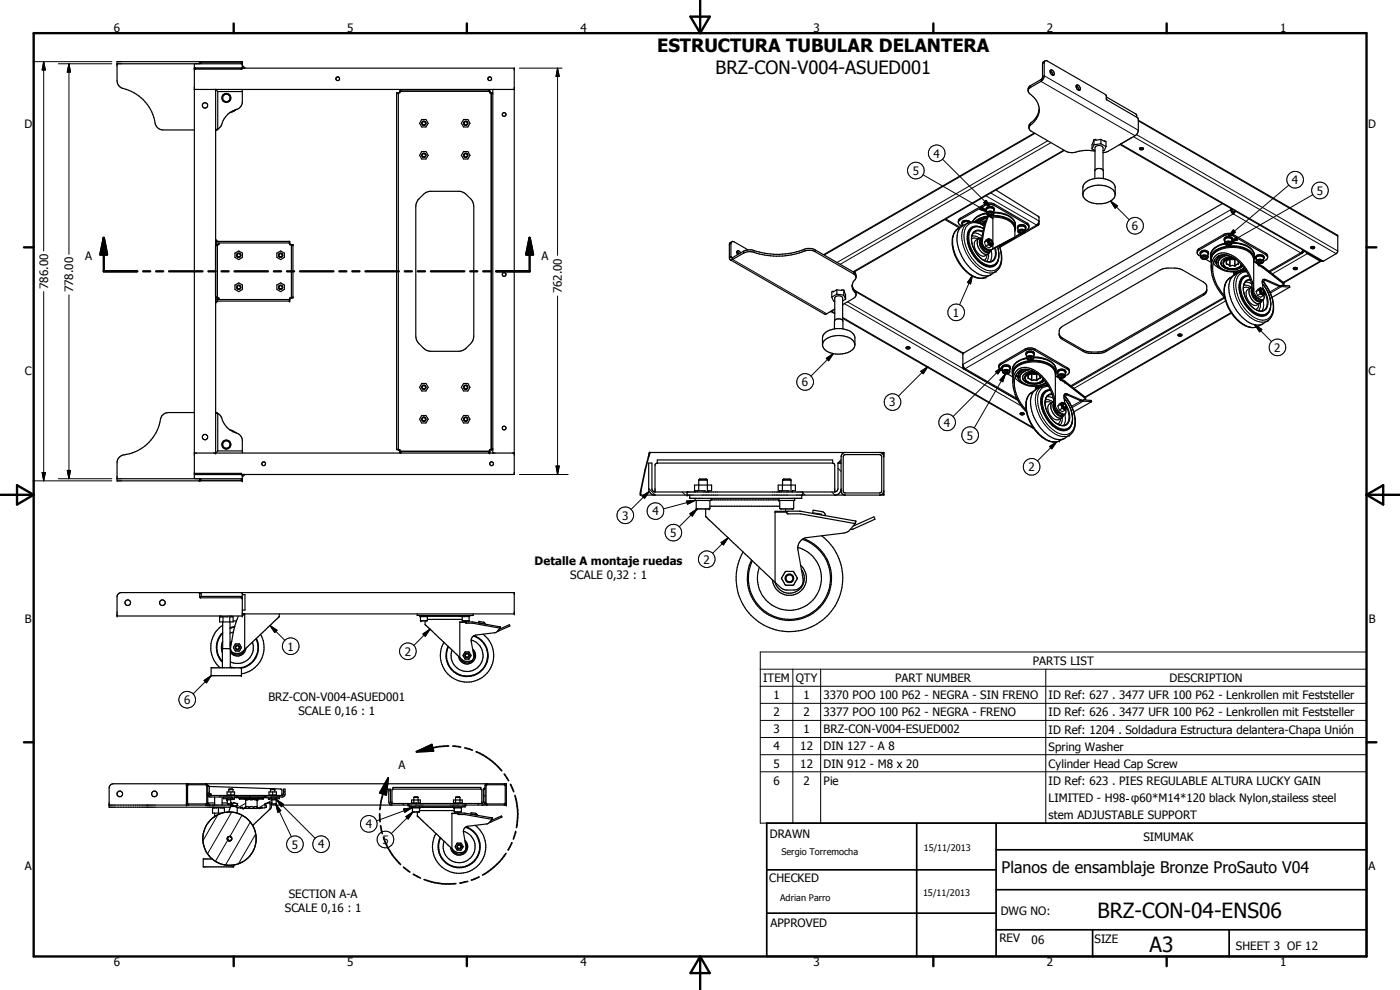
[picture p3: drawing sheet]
<svg xmlns="http://www.w3.org/2000/svg" width="420mm" height="297mm" viewBox="0 0 420 297" stroke-linecap="round" stroke-linejoin="round" font-family="sans-serif">
<defs><g id="words">
<g font-size="6.3">
<text x="329.4" y="275.4">BRZ-CON-04-ENS06</text>
<text x="345" y="285.6">A3</text>
</g>
<g font-size="5.5">
<text x="197.2" y="15.5">ESTRUCTURA TUBULAR DELANTERA</text>
<text x="214.7" y="22.1">BRZ-CON-V004-ASUED001</text>
</g>
<text font-size="4.8" x="300.6" y="261.8">Planos de ensamblaje Bronze ProSauto V04</text>
<g font-size="3.5">
<text x="34.2" y="9.6">6</text>
<text x="104.2" y="9.6">5</text>
<text x="174.2" y="9.6">4</text>
<text x="244.2" y="9.6">3</text>
<text x="314.2" y="9.6">2</text>
<text x="384.2" y="9.6">1</text>
<text x="7.3" y="38.4">D</text>
<text x="410.6" y="38.4">D</text>
<text x="280.2" y="47.3">4</text>
<text x="273.9" y="52.5">5</text>
<text x="387.7" y="55.2">4</text>
<text x="395.2" y="58.5">5</text>
<text x="339.7" y="69">6</text>
<text x="25.5" y="77.9">A</text>
<text x="162.5" y="77.9">A</text>
<text x="14.4" y="86.7" transform="rotate(-90 14.4 86.7)">786.00</text>
<text x="22" y="87.7" transform="rotate(-90 22 87.7)">778.00</text>
<text x="168.6" y="88.1" transform="rotate(-90 168.6 88.1)">762.00</text>
<text x="286" y="95">1</text>
<text x="382.4" y="105.6">2</text>
<text x="7.4" y="112.6">C</text>
<text x="410.7" y="112.6">C</text>
<text x="240.7" y="115.9">6</text>
<text x="266.9" y="122">3</text>
<text x="283.3" y="128">4</text>
<text x="290.2" y="131.9">5</text>
<text x="308.7" y="141.4">2</text>
<text x="186.7" y="155.9">3</text>
<text x="195.8" y="154.6">4</text>
<text x="201.2" y="161.1">5</text>
<text x="160.4" y="169.6">Detalle A montaje ruedas</text>
<text x="171.1" y="173.8">SCALE 0,32 : 1</text>
<text x="211.1" y="169.1">2</text>
<text x="7.4" y="186.9">B</text>
<text x="410.8" y="186.9">B</text>
<text x="86.3" y="195.2">1</text>
<text x="121.5" y="196.7">2</text>
<text x="310" y="199.5">PARTS LIST</text>
<text x="229.1" y="204.6">ITEM</text>
<text x="232.1" y="209.8">1</text>
<text x="238.8" y="204.6">QTY</text>
<text x="241.2" y="209.8">1</text>
<text x="247.2" y="209.8">3370 POO 100 P62 - NEGRA - SIN FRENO</text>
<text x="268.6" y="204.6">PART NUMBER</text>
<text x="314.7" y="209.8">ID Ref: 627 . 3477 UFR 100 P62 - Lenkrollen mit Feststeller</text>
<text x="351" y="204.6">DESCRIPTION</text>
<text x="55.2" y="211.2">6</text>
<text x="80.5" y="210.4">BRZ-CON-V004-ASUED001</text>
<text x="89.6" y="214.5">SCALE 0,16 : 1</text>
<text x="232.1" y="214.9">2</text>
<text x="241.2" y="214.9">2</text>
<text x="247.2" y="214.9">3377 POO 100 P62 - NEGRA - FRENO</text>
<text x="314.7" y="214.9">ID Ref: 626 . 3477 UFR 100 P62 - Lenkrollen mit Feststeller</text>
<text x="232.1" y="220">3</text>
<text x="241.2" y="220">1</text>
<text x="247.2" y="220">BRZ-CON-V004-ESUED002</text>
<text x="314.7" y="220.2">ID Ref: 1204 . Soldadura Estructura delantera-Chapa Unión</text>
<text x="232.1" y="225.2">4</text>
<text x="240.2" y="225.2">12</text>
<text x="247.2" y="225.2">DIN 127 - A 8</text>
<text x="314.7" y="225.2">Spring Washer</text>
<text x="119.6" y="230.6">A</text>
<text x="232.1" y="230.3">5</text>
<text x="240.2" y="230.3">12</text>
<text x="247.2" y="230.3">DIN 912 - M8 x 20</text>
<text x="314.7" y="230.3">Cylinder Head Cap Screw</text>
<text x="232.1" y="235.5">6</text>
<text x="241.2" y="235.5">2</text>
<text x="247.2" y="235.4">Pie</text>
<text x="314.7" y="235.5">ID Ref: 623 . PIES REGULABLE ALTURA LUCKY GAIN</text>
<text x="314.7" y="240.6">LIMITED - H98‐φ60*M14*120 black Nylon,stailess steel</text>
<text x="314.7" y="245.7">stem ADJUSTABLE SUPPORT</text>
<text x="109.8" y="248.5">4</text>
<text x="231" y="251.5">DRAWN</text>
<text x="87.6" y="254.6">5</text>
<text x="95.4" y="254.6">4</text>
<text x="114.8" y="253.2">5</text>
<text x="343.1" y="252.3">SIMUMAK</text>
<text x="7.4" y="261.1">A</text>
<text x="410.7" y="261.1">A</text>
<text x="86.6" y="269.5">SECTION A-A</text>
<text x="230.9" y="264.6">CHECKED</text>
<text x="85.5" y="273.7">SCALE 0,16 : 1</text>
<text x="300.3" y="274.5">DWG NO:</text>
<text x="231.3" y="278.3">APPROVED</text>
<text x="299.9" y="282.6">REV</text>
<text x="309.6" y="283.3">06</text>
<text x="328.5" y="283.1">SIZE</text>
<text x="370.9" y="285.1">SHEET 3 OF 12</text>
<text x="34.2" y="289.9">6</text>
<text x="104.2" y="289.9">5</text>
<text x="174.2" y="289.9">4</text>
<text x="244.2" y="289.9">3</text>
<text x="314.2" y="289.9">2</text>
<text x="384.2" y="289.9">1</text>
</g>
<g font-size="2.7">
<text x="234.5" y="256.6">Sergio Torremocha</text>
<text x="277.2" y="255.3">15/11/2013</text>
<text x="277" y="268.7">15/11/2013</text>
<text x="234.1" y="270.3">Adrian Parro</text>
</g>
</g></defs>
<g fill="none" stroke="#000" stroke-width=".35">
<path d="M35.1 19.1h37.6M58.3 19.1v124.5M59.9 18.5v.6M59.9 18.7l.5 .4M60.2 19v-.3h12.2v.4M72.7 19.6l.8 .8M313.6 18.2h.5l17.7 10.2 .2 .3 .1 1.3 9.4 5.5 .1 3.6-.6 1.3-8.4 5-1.6 .4M313.6 18.2l-.2 .5v4l-.3 1-.7 .7-3.3 2-.5 .8M313.6 18.2l-.6 .4-.1 .5-.1 4.3-.4 .5-3.1 1.8a1.58 1.58 0 0 0-.8 1.5 1.58 1.58 0 0 0 1.1 1.4 5.4 5.4 0 0 1-.5 9.1l-.3 .6M58.3 20.4h96v122h-96M58.3 26.8h96M58.7 20.4v.3h13.7v-.3"/>
<path d="M64.7 38.9h.1M64.9 38.9h-.2M65.2 38.8l-.4 .1M65.3 38.8l-.2 .1M65.4 27.5l-.7-.7v46.9M65.4 27.5v11.2M65.4 38.7l-.7 .2M65.4 27.5h7.3M68.9 33.9a7.4 7.4 0 0 0-2.6 3.9l-.9 .9M70.9 32.9l-2 .9M72.7 20.4v-1.9h-37.6v5.7a2.73 2.73 0 0 0 2.7 2.6 13.3 13.3 0 0 1 9 10.9l.7 .8 1 .4 9.8 .1M72.7 26.8v4.1a2.62 2.62 0 0 1-2.3 2.1l-1.5 .9"/>
<path d="M119.5 27.9v107M120 27.4h27M120.3 26.9h-.3v1h-1v107h1v1h.3M120.3 26.8v.5h26.3v-.5M126.6 35.9h1.2l.7 1.1-.7 1.1h-1.2l-.7-1.1zM139.1 35.9h1.3l.6 1.1-.6 1.1h-1.3l-.6-1.1zM146.6 26.9h.4v1h.9M147.4 27.9v107M147.4 28.2h.5M147.9 26.8v109.1M310.4 39.9l-63.2 36.5M311.9 32.6a6.7 6.7 0 0 1-2.9 4.7 1.54 1.54 0 0 0 .3 2l10.6 6.1a4.9 4.9 0 0 0 4.1-.1l2.9-.2 1.7 .3"/>
<path d="M315.2 21.2a.83 .83 0 0 1 1 .3 .83 .83 0 0 1-.2 1.1l-.8-.7zM315.2 21.3a1.34 1.34 0 0 1 .7 1.3M323 25.8l.5 .5 .2 .8M323.1 25.6a.93 .93 0 0 1 .9 .4 .93 .93 0 0 1-.1 1.1 1.08 1.08 0 0 1-.8-1.5zM332 29.1l8.9 5.1 .3 1M341.6 36.1l59.8 34.4v5.2l-.4 .4-4.1 2.3-60.8-35.1M125.5 59.9l1.9-1.9 1.1-.5 9.6-.1 1.5 .6 1.7 1.6 .6 1.1 .3 1.2-.1 39.8a5.2 5.2 0 0 1-2.5 3l-.7 .5-1.3 .2h-8.3l-1.2-.2-1-.8a5.3 5.3 0 0 1-2.3-3.1v-39.4zM126.6 45.5h1.2l.7 1.1-.7 1.1h-1.2l-.7-1.1zM139.1 45.5h1.3l.6 1.1-.6 1.1h-1.3l-.6-1.1zM298.9 57l12.8 7.9 .1 2.4-.2 .3M319.4 45.1l-63.2 36.6M327.7 44.7l.9 .5"/>
<path d="M328.3 41.9l-.6 1.4v1.4M328.3 41.9v1.5M328.3 43.4l-.6 1.3M328.6 53.6v-2.5a1.58 1.58 0 0 1 2.5 .2v2.3M328.6 44.3v6.7M330.4 41.8l-1.5 .3v-.3l-.6 .1M330.4 41.8l1.1 .7v-.3l.4 .3v1.5M330.4 41.8v1.3M330.4 43.1l1.5 .9M330.4 43.1l-2.1 .3M331 44.3v6.7M331.9 44l-.5 1.2-.4 .1"/>
<path d="M334.7 58.3a4 4 0 0 0-4.3-2.7 5.9 5.9 0 0 0-5.1 1.8 2.15 2.15 0 0 0 1.4 3.1 6.4 6.4 0 0 0 7.8-1.3l.2-.7v-2.5a5 5 0 0 0-5.7-2.5 3.8 3.8 0 0 0-4 2.8v2M342 44.5l.6 .2 .5-.2M342 44.4a.74 .74 0 0 1 1.2 .3 .6 .6 0 0 1-.7 .3 .6 .6 0 0 1-.5-.6zM64.7 72.4h22.2v1h1v16h-1v.9h-22.2M64.7 72.9h22.2M64.7 71.8l.7 .6M65.2 73.4v16M65.2 73.7h-.5v15.4h.5M65.7 72.9v.5h-1M70.5 75.9l1.2-.6 1.1 .6v1.3l-1.1 .7-1.2-.7zM83.1 75.9l1.1-.6 1.1 .6v1.3l-1.1 .7-1.1-.7zM87.4 73.4v16"/>
<path d="M219.1 77.9h.8l3.3-2a4.1 4.1 0 0 1 3.9 .1 23.3 23.3 0 0 0 15.2-.9l2.1 .3 11.7 6.8 .8 .9M219.1 77.9l28.3 16.3h.5l2.6-1.4-1.4 .8M219.7 72.5l.6 .1 4.2 2.4M219.7 72.5l-.8 .7v4.3l.2 .4M219.7 72.5l-.3 .7 .1 4.1 3.7-1.9 1.3-.4M221.1 75.6l.7 .6M222.3 75.9l-.7-.7a.64 .64 0 0 0-.5 .6 .64 .64 0 0 0 .3 .6M224.5 75h.7a23.8 23.8 0 0 0 16.4-.3l1.8-.2 1 .3 11.7 6.8a1.69 1.69 0 0 1 0 3 2.69 2.69 0 0 0 .6 3.3l.2 .4M283.6 65.9l4.3 2.5M287.6 66.7v-.6l.4-.5 7.6-4.3a3.1 3.1 0 0 1 2.8 0l10 5.7 .4 .5v.8l-1.1 .9M287.6 66.7l.4-.7 7.6-4.3a3.1 3.1 0 0 1 2.8 0l10 5.7 .4 .5M287.6 66.7l.4 .7 .7 .5"/>
<path d="M288.7 67.8a5.6 5.6 0 0 0-1.1 6.5 11.9 11.9 0 0 0 7.5 8.4h1.3a5 5 0 0 0 2.9-1.5 7.1 7.1 0 0 0 .6-7.5M288.8 67.8l-1.3 .8a4.4 4.4 0 0 0-1.7 3.5v1.3a13.6 13.6 0 0 0 4 8l1.9 1.4 2.3 .7 1.6-.2 1.7-.8M289 66.3l.4 .3M289 66.3l.2 .2M289 66.3l-.3 .4 .2 .8M289.2 66.5l.1 .1M289.2 66.5l-.5 .6M289.2 66.4l-.1-.1 .4-.1a1.62 1.62 0 0 1 1.7 .4M289.2 66.4l1.4 .1 .4 .2M289.2 66.4v.1M290.9 66.7a1.46 1.46 0 0 0-2 .3v.7M292.5 66.5a9.4 9.4 0 0 1 11.4 .1l.5 .6 .3 1.1"/>
<path d="M292.6 66.5l-1.8 .3-2.1 1M292.6 66.5l.3 .1M292.6 69.5a3.4 3.4 0 0 0-.8 4 6.8 6.8 0 0 0 4.8 5l1.1-.1M292.9 66.6l2.5 1.1M293.6 66.8l2.7-1.6-1.1 3.1-.7 4.5 .3 1.1 .8 .8M293.6 67.9l.4 .2M293.6 67.9a2.69 2.69 0 0 0-3.3 3 10 10 0 0 0 5.9 9.1 2.59 2.59 0 0 0 3.5-2.2M293.6 68a2.9 2.9 0 0 0-3.2 3.7 9.7 9.7 0 0 0 6 8.2 2.64 2.64 0 0 0 3.3-2.2M293.6 68l1.6 .6M293.8 71.5a3.1 3.1 0 0 0 1.2 4.4 1.19 1.19 0 0 0 2-.3M293.8 71.5l-.9 .6M294.7 71.4l-.9 .1"/>
<path d="M294.7 71.4a2.17 2.17 0 0 0 .2 3.1l1 1 .5 .1 .7-.1M294.7 71.4a1.92 1.92 0 0 0-.3 2.9 2.3 2.3 0 0 0 2.2 1.5l.5-.2M295.1 66.8l-.3 .3M295.1 66.9l-.5 .3M295.5 67.4l-.4 .2M295.6 74.7l.6 .3M295.6 66.9l-.8 .4M295.7 66.6l-.6 .2M295.9 66.2l-1.9 .7M295.9 62.9a1.5 1.5 0 0 1 2.5 0l-.1 .4M296.1 64a5.9 5.9 0 0 0-4.2 2.5M296.2 72.3l.4 1.1"/>
<path d="M296.2 72.3l-.8 .4M296.2 62.7l.5-.3a1.27 1.27 0 0 1 1.6 .5v1.2a1.27 1.27 0 0 1-2.2-.2zM296.3 65l-2 .6-1.5 1M296.6 76.2l-1 .6M296.6 71.6l.9 .5 .5 .8M296.6 71.6l-.7 .5M296.6 71.6l-.4 .7M296.6 73.4l-.7 .5M296.6 73.4l.9 .6M296.7 63.9l.5-.2 .5 .2v.4l-1-.1zM296.7 64.8l-.9 2.4-1 5.2a2.51 2.51 0 0 0 1.8 2.5l.6 .2 .8-.4v-1.3M296.7 64.8l1.3 .8"/>
<path d="M296.7 64.8l1.3 .6v8M296.7 64.8h.1M296.7 64.8l-3.4 1.9M297 72.1h.4M297 72.1a.92 .92 0 0 0 .5 1.2M297 72.1a.7 .7 0 0 0-.2 .8 .7 .7 0 0 0 .7 .4M297 64.9a7.2 7.2 0 0 1 7.3 2.7l.3 1-.1 2.6M297 63.8h.1M297.1 63.8v.6M297.3 63.8h-.2M297.4 72.1h-.2a.61 .61 0 0 0-.1 .7 .61 .61 0 0 0 .6 .3M297.4 72.1l.4 .7"/>
<path d="M297.5 74.9l-.4 .6M297.5 74l-.7 .4M297.7 73.2l-.2 .1M297.8 72.8l-.1 .4M297.8 72.8v.1M298 73.4l-.5 .6M298.3 63.8a6.9 6.9 0 0 1 6.2 2.8l.2 .7-.1 2.1M298.4 62.9l-.2-.7-1.4-.2-.9 .5 .2 .8M299.4 73.9l.4 2.3-.1 1.5M300.5 73.7l-.5 .4M301.5 72.8l-2.5 1.3a3.6 3.6 0 0 1-2.3 1.1l-1.1-.5M302.7 72.1l-.8 .5"/>
<path d="M302.8 72.1l-4 2.1M303.1 71.9l-.4 .2M303.6 71.8l-3.1 1.9M303.6 71.8l.5-.3-1 .5M303.6 71.9l-3.6 2.1 .5-.3M304.4 71.3l-1.3 .6M304.5 71.3l-.9 .6M304.5 71.2l-.1 .1M305.3 68.4a1.34 1.34 0 0 1 1.1-1.1 1.34 1.34 0 0 1 1.4 .7l.1 .4M305.3 68.5l.2 .2M305.3 68.5a1.43 1.43 0 0 1 2.6 0M305.6 68.1a1.36 1.36 0 0 1 2.1 .3v1a1.25 1.25 0 0 1-2.2 .2z"/>
<path d="M306.3 70.1l-1.7 .9M306.5 69.2l-.1 .6M306.9 69.3v.5M306.9 69.8l.3-.3-.3-.3h-.6l-.3 .4 .4 .2M306.9 69.8h-.5M307.9 68.5l-.2 .2M311.6 67.6l-11.6 6.6M311.8 66.5l-.7 1 .5 .1M359.3 75.6l.6-.6 7.3-4.2a3.1 3.1 0 0 1 2.9 0l10 5.7 .3 .7M360.2 76.2v.1M360.2 76.3v-.6a1.46 1.46 0 0 1 2.5 .2l-.2 .6M360.2 76.3l.1 .2"/>
<path d="M360.3 77l-1-1 .2-1.1 7.7-4.5a3.1 3.1 0 0 1 2.9 0l10 5.7 .3 .5v.6M360.6 75.7a1.41 1.41 0 0 1 1.9 .3v1.3a1.28 1.28 0 0 1-2.2-.2v-1zM361.3 77h.1M361.3 77v.6M361.6 76.9l-.6 .1-.1 .3 .4 .3M361.6 76.9l.4 .2-.1 .4M361.6 76.9l-.3 .1M361.8 77.8l1.7 .9M361.9 77.5l-.6 .1M361.9 77.1v.4M362.7 76a1.52 1.52 0 0 0-2.5 .1M365.6 78.5l-.1 .4"/>
<path d="M365.6 78.5a2.68 2.68 0 0 0 2.8 2.8 6.1 6.1 0 0 0 5-.9M365.8 76.8l.1-.1-.2 .3M366.2 76.6l.8-.2 1.5 .2M366.2 76.6a4.2 4.2 0 0 0-2.2 4.8 12.8 12.8 0 0 0 3.4 7.2M366.2 76.6l-.8 .7-.4 1.5M366.4 79.1a3.6 3.6 0 0 0 4.2 1.8l1.2-.3 1.1-.8M366.5 79.1a4.4 4.4 0 0 0 6.4 .7M366.8 61.1l-77.7 44.9M367.4 76.4a2.41 2.41 0 0 0-2.1 3.3 6.5 6.5 0 0 0 8.2 .9M367.4 72a1.33 1.33 0 0 1 2.1-.9l.4 .4-.1 .8M367.4 72.1l.2 .2M367.5 72.1h-.1"/>
<path d="M367.6 72.1h-.2M367.6 73.2a5.1 5.1 0 0 0-4.3 3.2l.2 2.1M367.7 71.7a1.38 1.38 0 0 1 2.1 .3v.9a1.26 1.26 0 0 1-2.1 .4zM368.1 78.3v.1M368.1 79.2h.1M368.1 78.4v.8M368.2 76.5l-1.9 .9-.7 1.1M368.3 73.3l.6 .1M368.3 72.9v.4M368.5 76.6l.9 .4M368.5 72.8h.4v.6M368.5 76.6a3.7 3.7 0 0 0-2.9 1.9"/>
<path d="M368.5 72.8l-.4 .2 .2 .3M368.5 72.8h.5l.3 .3-.4 .3M369.1 77.8h1.5M369.1 77.8l1.9 .1M369.1 77.8l-1 .5M369.3 77.8l.3 .1M369.4 62.5l.1 1 .6 .7M369.4 77a12.1 12.1 0 0 1 5.3 5.6M369.5 77a2.66 2.66 0 0 0-3.1 2.1M369.7 77.9h.3M369.7 62.7l.1 .7 .3 .4M369.8 72.9a7.4 7.4 0 0 1 6.4 2.8l.3 1.1-.2 1.6 1.3 .8"/>
<path d="M369.9 77.2a2.13 2.13 0 0 0-2.8 2.3l.8 .8 .7 .2M369.9 71.9a1.38 1.38 0 0 0-1.3-.7 1.38 1.38 0 0 0-1.2 .9l.2-.1M370.1 63.8v.4M370.4 77.8l-.2 .1M370.5 63.2l-.4 .6M370.5 77.5a2.79 2.79 0 0 0-3.4 1.5M370.6 77.6a3.1 3.1 0 0 0-3.4 1.4l.3 .8 1.1 .7M370.7 63.3l-.6 .9M371.7 78.5v.7l-1 .6-.8-.2-.8 .2-.5-.5-.5-.1M372.5 79.3a2.18 2.18 0 0 1-2 1.3M372.6 79.4a2.46 2.46 0 0 1-2.4 1.2M376.2 78.5l1.4 .7"/>
<path d="M376.5 77.3a4.2 4.2 0 0 0-3.7-3.1 8.9 8.9 0 0 0-9 1.8l-.5 1.4M376.8 77.3a1.48 1.48 0 0 1 2.6 .2l-.2 .3M376.9 77.6l.1 .2M377 77.5h-.2M377 77.6h-.1M377.1 77.1a1.39 1.39 0 0 1 2.1 .3v1a1.3 1.3 0 0 1-2.2 .2zM377.6 79.3v.2M377.6 79.2v.1M377.6 79.4v.1M377.6 79.2h.1M377.6 79.2l1.4 .7 6.3 5v.3M377.6 79.5l1.5 .9"/>
<path d="M378 78.2l-.1 .6M378 79.1l-.2 .1M378.4 78.3v.5M378.4 78.8l.3-.3-.3-.3h-.6l-.3 .3 .4 .3M378.4 78.8h-.5M379.4 77.4a1.38 1.38 0 0 0-1.2-1 1.38 1.38 0 0 0-1.4 .7l.1 .5M380.4 77.2l-.3 .7-.9 .5M390.9 75.9l-9.8 5.7M391.1 75.1l-.2 .8h-.6zM391.9 75.6l.4 .5 3.9 2.3 .5-.1M392.2 75.7l4.1 2.4M393.4 74.2l.3-.2h.5l.3 .2"/>
<path d="M393.4 74.2l.4 .1 .7-.1M393.4 74.2a.59 .59 0 0 0 .6 .4 .59 .59 0 0 0 .5-.4M396.3 78.1h.1M396.5 78.4l-11.2 6.4M64.7 89.9h22.2M64.7 89.4h1v.5M64.7 89.1v46.8l.7-.6M65.4 90.3l-.7 .7M70.5 85.5l1.2-.6 1.1 .6v1.3l-1.1 .7-1.2-.7zM83.1 85.5l1.1-.6 1.1 .6v1.3l-1.1 .7-1.1-.7zM249.3 93.5l1.2 .6M249.6 89.2l.6 1.1 .3 .1"/>
<path d="M250.5 96.1l-.1 2.6M250.5 96.1a1.74 1.74 0 0 1 2.4 0M250.5 89.5v6.6M251.2 87l-1.6 .6v1.6M251.2 87h2M251.2 88.3l-1.6 .9M251.2 87v1.3M251.2 88.3l2 .3M252.9 95.5l57.3 33M252.9 96.1l.1 2.6M252.9 89.5v6.6M253 98.7l-2.1-.1a4.2 4.2 0 0 0-4 2.5l-.1 2.4"/>
<path d="M253 98.7a3.7 3.7 0 0 1 3.6 2.7v2.1M253.2 87l.6 1.5v1.3M253.2 87v1.6M253.2 88.6l.6 1.2M253.8 89.8l-.9 .5M255.7 85.6l.9 1.6M256.5 81.4l.3 .8-.3-.7M256.6 87.2a1.5 1.5 0 0 1-.5 2.3l-3.2 1.9M256.6 87.2l32.5 18.8M318.1 98.6l.7-.7 29.3-16.9 2.5-.6a8.6 8.6 0 0 1 4 .5l7.1 4.1 .5 .8v1.6l-.5 .7-30.1 17.5-1.6 .4h-2.9l-2-.5-6.8-4-.4-1v-1.2zM362.2 87l-.5 .8-.5 .3-29.3 16.9-1.1 .5-3.3 .1-2.1-.4-6.8-3.9-.5-.5-.2-.7M363.5 80.1a3.8 3.8 0 0 1 1.9-3.8 3.8 3.8 0 0 1 4.2 .2 13.5 13.5 0 0 1 6.6 10.5"/>
<path d="M367.6 89.4l-46 26.6M368.6 80.5l.7 .1M368.6 80.5l.4 .1M369.6 93.9l-43.8 25.3M370.2 80.6l-.9 .1M370.3 81.9v.7M370.3 81.9l.1 .1M370.4 82.5l-1.3 .9a5.6 5.6 0 0 0-1.5 6.2 11.5 11.5 0 0 0 7.8 8.7h.2a5 5 0 0 0 3.3-1.1M370.4 82v.1M370.4 82.1l.4 .2M370.5 80.6l-.4 .1M371.4 82l-1 .1"/>
<path d="M371.9 81.8l-1.5 .2M372.3 81.6l-2 .3M372.3 81.5l-.2 .2a4.8 4.8 0 0 0-3.2 6 12.6 12.6 0 0 0 7.3 9.6l1.8 .2 .8-.2 1.7-1.1a4.5 4.5 0 0 0 1.7-3.3 12.2 12.2 0 0 0-3.3-8.7M373.8 81l-.9 .4M373.9 81.1l-.5 .2M374 81.2l-.2 .1M374 81.3l-1.7 .2M374.2 84.2a2.84 2.84 0 0 0-1 3.2 8.2 8.2 0 0 0 3.9 5.6l1.4 .3 .8-.2M374.7 82.7a3.1 3.1 0 0 0-2.7 3.8 9.2 9.2 0 0 0 6.4 8.2 2.61 2.61 0 0 0 2.7-1.7M374.7 82.6a2.73 2.73 0 0 0-2.9 3.2 10.2 10.2 0 0 0 6 8.9 2.8 2.8 0 0 0 3.6-3 9.8 9.8 0 0 0-2.1-6.1l-.4-.5M374.7 82.6a11 11 0 0 1 1.1 5M375.4 86.3l-.9 .5"/>
<path d="M375.7 86.1a1.74 1.74 0 0 0-.5 2.8 2.74 2.74 0 0 0 2.9 2.1M375.8 86.5a2.99 2.99 0 0 0 2.4 4.1l.5-.3M375.8 87.6a2.91 2.91 0 0 0 2.7 2.8l.2-.1M375.8 87.5l.8 1.3M375.8 86.7v.8M376.6 88.8l.3 .5 1.1 .7 .6 .1 .5-.2M376.8 88.6l-.6-1v-10a4.5 4.5 0 0 0-4-3.4 7.9 7.9 0 0 0-8.3 2.3l-.4 1.1v3.1a13.4 13.4 0 0 0 4.1 8.6M376.8 88.6l.6 .7 .9 .5 .8 .1M376.8 88.6l-.2 .2M377.8 87l.4 1.2M377.8 87l-.8 .5M378.2 91l-1 .5"/>
<path d="M378.2 86.4l.9 .4M378.2 86.4l-.8 .5M378.2 86.4h.1M378.2 86.4l-.4 .6M378.2 88.2l-.8 .4M378.2 88.2l.9 .5M378.6 86.8a.69 .69 0 0 0-.2 .9 .69 .69 0 0 0 .9 .3M378.7 90.3l-.6 .7M378.9 84.2l.2 2.6M378.9 86.9a.49 .49 0 0 0-.2 .7 .49 .49 0 0 0 .7 .1M378.9 86.9l.4 .2M378.9 86.9a.42 .42 0 0 0-.5 .2 .42 .42 0 0 0 .2 .5l.6 .4 .2-.2-.1-.7"/>
<path d="M379 84l.8-.1 4.7 1.9M379 90l-.3 .3M379 83.9l4.7 2 .8-.1M379 84l-.1 .2M379.1 86.8l.2 .3M379.1 80.4l6.2 4.8M379.1 80.3v.1M379.1 88.7l-.8 .5M379.3 87.1l.2 1M379.3 88.5l.1 1-.3 .4M379.5 88.1v.1M379.5 88.2l-.4 .5"/>
<path d="M381.2 92.5v.5M384.3 85.9l2.8 .2M384.7 85.6l2.3 .2 .1 .3M385.3 85.2l-.8 .6M387.1 86.1l-5.4 3.1M388.2 80.4l.4 .2 .7-.2M388.2 80.4a.61 .61 0 0 1 .7-.2 .61 .61 0 0 1 .4 .5l-.9 .2-.2-.2zM126.6 115.1h1.2l.7 1.1-.7 1.1h-1.2l-.7-1.1zM139.1 115.1h1.3l.6 1.1-.6 1.1h-1.3l-.6-1.1zM247.2 102.4a6.7 6.7 0 0 1 8.9-.1 2.13 2.13 0 0 1-1.4 3.4 6.8 6.8 0 0 1-7.5-1.2 1.72 1.72 0 0 1 0-2.1zM271.9 104.2l.4 .2 .7-.2M272 104.2a.58 .58 0 0 1 .6-.2 .58 .58 0 0 1 .4 .5l-.8 .2z"/>
<path d="M289.1 106l-.1 .3v3.9l.3 .5 .4-.1-.6-.6-.1-.7M289.2 110.7l16.2 9.4M299.8 110l.6-.7 7.6-4.3a2.9 2.9 0 0 1 2.6 .2l9.7 5.5 .7 .9M300.7 110.4l.8-.6h.8l.7 .3 .2 .4M300.9 111.3a1.26 1.26 0 0 1-1.1-1 1.26 1.26 0 0 1 .6-1.3l7.3-4.3a3.5 3.5 0 0 1 2.9 0l9.9 5.8 .4 .5 .1 .6M300.9 110.2a1.48 1.48 0 0 1 2.2 .2v1.2a1.28 1.28 0 0 1-2.2-.1zM301.5 111.8l.6 .1M301.5 111.4v.4M301.8 111.3l.3 .1M301.8 111.3l-.4 .2 .1 .3M301.8 111.3h.6l.1 .4-.4 .2M302.1 111.4v.5"/>
<path d="M302.2 111.3l-.1 .1M302.3 112.1l1.7 1M303.2 110.5a1.35 1.35 0 0 0-1.1-1.1 1.35 1.35 0 0 0-1.4 .6l.2 .8M303.2 110.5l-.1 .3M304 114.4a3.8 3.8 0 0 1 1.6-3.6 3.8 3.8 0 0 1 4-.1 13.1 13.1 0 0 1 7.1 10.7M306.1 113.2a2.7 2.7 0 0 0 2.4 2.3l2.9 .2 2.5-1M306.4 111l-.2 .4M306.7 110.9a2.24 2.24 0 0 0-1.1 2.3M307 113.7a4.5 4.5 0 0 0 6.2 .7l.3-.2M307 113.7a4.8 4.8 0 0 0 5.9 .9l.5-.5M307.9 110.8a2.42 2.42 0 0 0-2.1 3.2 6.5 6.5 0 0 0 8.2 .9M307.9 106.2a1.54 1.54 0 0 1 2.5 0"/>
<path d="M308 106.7a.86 .86 0 0 1 0-.9 .86 .86 0 0 1 .8-.5h.7a.89 .89 0 0 1 .8 1.4M308.1 107.5a4.6 4.6 0 0 0-4.3 3.6l.2 1.8M308.3 105.9a1.36 1.36 0 0 1 2 .4v1a1.26 1.26 0 0 1-1.1 .7 1.26 1.26 0 0 1-1.2-.7v-1zM308.4 114.6l.3 .1M308.6 110.9a3.1 3.1 0 0 0-2.5 2.3M308.7 107.6l.6 .1M308.7 107.2v.4M308.9 110.9a3.4 3.4 0 0 0-4.5 3.2 11.8 11.8 0 0 0 3.5 8.9M308.9 110.9l1.1 .4M308.9 110.9a3.2 3.2 0 0 0-2.8 2.3M309 107.1l.3 .1M309.1 112.1l-1 .4-.5 .8"/>
<path d="M309.1 107.1l-.5 .2 .1 .3M309.1 107.1l.5 .1 .1 .4-.4 .1M309.3 107.2v.5M309.3 107.1v.1M309.6 112.1l1.3 .1M310 111.3l1.5 .9M310 111.3a2.74 2.74 0 0 0-3.1 2.2l.1 .2M310.3 107.3a6.5 6.5 0 0 1 6.5 3.1l.1 1.7-.1 .7M310.4 111.5a2.24 2.24 0 0 0-2.8 2.1l.2 .4 .6 .6M310.8 116.2v.8M310.8 116.2l.1 .1M310.8 116.2h.5"/>
<path d="M310.9 116.9l-1.3 .9a4.4 4.4 0 0 0-1.7 3.1v1.6a13.4 13.4 0 0 0 4.3 8.2 5.5 5.5 0 0 0 5.8 1.6l1.4-.7M310.9 116.3v.2M310.9 116.5l.4 .2M311 111.9a2.58 2.58 0 0 0-3.3 1.6l.1 .5 .7 .6M311.1 112.1h-1.1l-1.2 .3-.2 .3v.9h.3l.7 .6 .6-.2 1 .2 .6-.6h.4v-.8M311.1 112.1l-1.3 .1M311.1 112.1h.1M311.1 112.1l.3 .1M311.1 111.9l-2 .2M311.5 112.2a13.6 13.6 0 0 1 3.7 4.8M311.9 116.4l-1 .1M312.4 116.1l-1 .1"/>
<path d="M312.7 116l-1.8 .3M313 113.7a2.31 2.31 0 0 1-1.9 1.3l-2.3-.3M313.1 113.7a3.4 3.4 0 0 1-4.4 1M314.3 115.7l-1.7 .3a5 5 0 0 0-2.6 1.9 8.4 8.4 0 0 0 .4 7.4 11 11 0 0 0 6.7 6.5l1.4 .1 .9-.3M314.3 115.7h.2M314.3 115.4l-.8 .3M314.4 115.4l-.5 .3M314.4 115.6l-.1 .1M314.7 118.6a4 4 0 0 0-.4 5 5.5 5.5 0 0 0 4.9 4l.6-.1M315.2 117a2.75 2.75 0 0 0-2.8 2.6 9.6 9.6 0 0 0 6.3 9.6 2.6 2.6 0 0 0 3.1-2.3M315.2 117.1a3.2 3.2 0 0 0-2.7 4.3 9.6 9.6 0 0 0 6 7.6 2.73 2.73 0 0 0 3.3-2.1 9.5 9.5 0 0 0-2.4-7.5M315.2 117l1 3.1a4.5 4.5 0 0 0 1.8 4.5l1 .2 .5-.5"/>
<path d="M316.7 112.8l1.4 .8M316.7 112.7l1.4 .8M316.9 111.7a5.4 5.4 0 0 0-5.4-3.5 7.7 7.7 0 0 0-7.4 2.5l-.3 1.1M317.3 111.8a1.29 1.29 0 0 1 1.3-1.1 1.29 1.29 0 0 1 1.3 1.1l-.2 .3M317.3 111.8l.2 .3M317.6 111.5a1.43 1.43 0 0 1 2.1 .1v1.3a1.28 1.28 0 0 1-2.2-.1zM318 113.7l.2 .2M318 113.7l.2 .1M318.1 113.6l-.1 .1M318.1 112.7l.5-.2 .5 .2v.3l-.5 .2-.5-.2zM318.1 113.5v.1M318.1 113.5l1.4 .8 6.3 5v.2"/>
<path d="M318.1 113.8l.1 .1M318.2 113.9l1.4 .8 6.2 4.8M318.5 112.6h.1M318.5 113.5l-.2 .1M318.6 112.6v.6M318.7 112.6h-.1M319.4 118.5a11.5 11.5 0 0 1 3 10.2l-.1 .3a5.5 5.5 0 0 1-2.9 2.6M319.4 118.5l.2 2.7M319.4 118.5l.3-.3h.5l4.9 1.9M319.5 118.3l4.9 2 .7-.2M319.9 111.6a1.53 1.53 0 0 0-2.6 .2M321 111.6l-.3 .5-1 .7"/>
<path d="M325.2 120l2.3 .1 .1 .4M325.8 119.5l-.7 .6M353.6 100.4l.5 .2 .6-.2M353.6 100.4l-.1 .1a.59 .59 0 0 0 .6 .4 .59 .59 0 0 0 .6-.5M353.6 100.4l.4-.2 .7 .2M58.3 123.8h-7.8a2.66 2.66 0 0 0-2.5 2.9 13 13 0 0 1-11.4 10l-.9 .6-.5 .9-.1 6.1h37.6v-1.9M58.3 135.9h96M64.8 123.8v.1M64.8 123.9l.6 .2M64.8 123.9h.3M65.1 123.9l.2 .1M65.1 124l.3 .1"/>
<path d="M65.4 124l.2 .2a3.5 3.5 0 0 1 1.4 2.4 6.8 6.8 0 0 0 4.6 3.6l.7 .7 .4 1v4M65.4 124.1v11.2M65.4 135.3h7.3M68.9 128.9l2 1M120 135.4h27M120.3 135.9v-.4h26.3v.4M126.6 124.7h1.2l.7 1.1-.7 1.1h-1.2l-.7-1.1zM139.1 124.7h1.3l.6 1.1-.6 1.1h-1.3l-.6-1.1zM147.4 134.6h.5M147.9 134.9h-.9v1h-.4M195 135.8h70.2v12.7h-73M197.3 138.9l-.5 .2-.2 .5v8"/>
<path d="M197.3 138.9h52.6M197.3 138.9v-.9h52.6v.9M249.9 138.9l.4 .2 .2 .5v8M251.5 138.9h.9M251.5 138.9v7.7l-.2 .6-.8 .4M252.4 138l-.9 .9M253.1 136.7l.5-.3h10.5l.3 .2 .2 .4v10.3l-.2 .4-.5 .2h-10.2l-.4-.2-.2-.4zM253.4 135.8l-.8 .5-.2 .7v10.3l.4 .9 .9 .3M264.2 135.8l.7 .3 .3 .9M306.2 124l.3-.2 .8 .2M306.2 124l.4 .2 .7-.2M306.2 124a.53 .53 0 0 0 .6 .5 .53 .53 0 0 0 .5-.5"/>
<path d="M315.9 120.6l-.9 .6M316.3 120.5a1.58 1.58 0 0 0-.8 2.4 3.3 3.3 0 0 0 2.9 2.6l.7-.8a2.25 2.25 0 0 1-2.9-1.8l-.2-1.3 .3-.7M316.3 121a3.7 3.7 0 0 0 2.4 3.5l.9-.3M317.4 123l-.7-1v-10a4.1 4.1 0 0 0-3.5-3.3 9.2 9.2 0 0 0-8.2 1.4l-.6 .7-.4 1v3.3a13.2 13.2 0 0 0 4 8.5M317.4 123l.7 .7 1.3 .6M317.4 123l-.3 .2M318.3 121.4l.4 1.2M318.3 121.4l-.9 .4M318.6 125.3l-.9 .6M318.7 120.7l1 .6 .4 .9-.3 .7M318.7 120.7l-.8 .5M318.7 120.7l-.4 .7"/>
<path d="M318.7 122.6l-.8 .4M318.7 122.6l.9 .5M318.9 121.3a.73 .73 0 0 0 0 .8 .73 .73 0 0 0 .7 .3l.1-.1M319 121.3h.5M319 121.3a.87 .87 0 0 0 .7 1M319.1 121.2l-.2 .1M319.5 121.3l-.1-.1a.53 .53 0 0 0-.3 .6 .53 .53 0 0 0 .5 .4l.3-.1M319.5 121.3l.4 .7M319.6 123.1l-.8 .4M319.8 122.9v1.1l-.4 .3M319.8 122.9l-.2 .2M319.9 122h.1"/>
<path d="M319.9 122l-.2 .3M322.2 123.6h.1M324.8 120.2l2.8 .3M327.6 120.5l-5.3 3.1M35.1 143.6h37.6M58.7 142.4v-.4h13.7v.4M59.9 143.6v.7M60.4 143.6l-.5 .5M72.4 143.6v.5h-12.2v-.3M73.5 142.4l-.8 .7M196.6 147.6l-.6-.2-.3-.5v-8h-1v7.7a1.86 1.86 0 0 0 1.9 1.9M196.6 147.6h53.9"/>
<path d="M206.2 147.6v.9M207 148.5v1h33.6v-1M208.4 147.6v-2.1h5.2v1.7h-1v.4M208.6 149.5v.7h4.8v-.7M208.7 147.6v-.4h2.9v.4M208.9 150.2l.2 2.5h3.9l.1-2.5M209.3 147.2v.4M209.7 144l.3-.2h2l.3 .2M209.7 144v3.2M209.7 144h2.6M211.8 152.7v2.3l16.1 15.2M212.3 144v3.6"/>
<path d="M212.7 147.2v.4M213.1 151.9h20.9M213.4 150h20.4M232.6 153.7h3.5M233.5 147.6v-2.1h5.2v1.7h-.9v.4M233.8 149.5v.7h4.7v-.7M233.9 147.6v-.4h2.9v.4M234 150.2v2.2l.2 .3h3.9l.1-2.5M234.4 147.2v.4M234.9 144l-.1 3.2M234.9 144h2.5M234.9 144l.2-.2h2l.3 .2"/>
<path d="M235.8 152.7v.7M236.3 153.5l3.8-.1 16.7 2.9-.1 .8M236.3 153.5l-.2 .3 .3 .4h3.8l16.5 2.9M236.3 153.4h-3.7v21.3M237.4 144v3.6M237.8 147.2v.4M240.9 147.6v.9M246.6 154.5l-.1-.2-2.6-.4 .1-.8 3.1 .5 .4 .4 .2 .7M252.4 147a1.91 1.91 0 0 1-1.9 1.5M256 157.9l6.3-2.8 .3 .7-6.6 2.9-.8 .1M256.7 157.1l-2 2.3-1.1 .5-11.4 1.4a3.2 3.2 0 0 0-2.7 3.7l1.5 8.7a2.87 2.87 0 0 1-2.8 3.3h-2.3l-.7-.2-.7-.3-1.9-1.8M265.2 147.3l-.1 .4a1.08 1.08 0 0 1-1.2 .8"/>
<path d="M59.7 177.8l.2 .3M59.9 179.1l.2 .3h12.3M59.9 178.1v1M59.9 179.1h.3M59.9 178.1h.5v.8M60.2 179.1v.3M60.4 178.9l-.2 .2M60.4 178.9h12v.5M72.4 179.4l.3 .2M72.5 177.8l.2 .2v6.8M72.7 178.4h.8v4.6h-.8M227.9 170.2l4.7 4.5"/>
<path d="M235.7 171.4h2.4l.6 1.1a1.25 1.25 0 0 1 0 2l-.6 1.1h-2.4l-.7-1.3a1.16 1.16 0 0 1 .1-1.8zM239.4 164.3a9.6 9.6 0 0 1 6.7 12 9.6 9.6 0 0 1-12.3 6.3 9.6 9.6 0 0 1-5.9-12.4M240.3 169.7a5.1 5.1 0 0 1-1.1 8.4 5.1 5.1 0 0 1-7.4-4.1M240.5 170.8a4.5 4.5 0 0 1-1.6 6.7 4.5 4.5 0 0 1-6.3-2.8M240.8 161.8a12.3 12.3 0 0 1 7.6 16.1 12.3 12.3 0 0 1-16.3 7 12.3 12.3 0 0 1-6.3-16.6M241.1 161.6a12.6 12.6 0 0 1 7.6 16.5 12.6 12.6 0 0 1-16.8 7 12.6 12.6 0 0 1-6.4-17.1M246.5 160.7a16 16 0 0 1 3.6 21.9 16 16 0 0 1-21.7 4.5 16 16 0 0 1-5.4-21.5M65.9 184.8v1.8h4.1v-1.5h-.8v-.3M66.2 184.8v.3h2.2v-.3M66.6 184.8v.3M66.8 187.6a8 8 0 0 0-.7 12.8M66.8 189.8a6.2 6.2 0 0 0-.1 8.9"/>
<path d="M66.8 190a6.1 6.1 0 0 0-.1 8.5M66.8 192.4l-.3 1.5 .2 2M66.8 186.6v8M66.9 185.1v1.5M68.9 184.8v1.8M69 186.6v8M69.3 184.8v.3M69.5 192.9l-.5 .9M69.5 192.4l-.5 .6M69.7 184.8v.3M70.1 189.6l-1.1 .4M70.4 188.2l-1.4 .3"/>
<path d="M70.4 188l-1.4 .3M70.6 193.2h1.2l.7 1.1-.7 1-1.2-.1a1.13 1.13 0 0 1-.1-1.7zM71 186.3l-1 .1M71.5 184.8l-1.3 4.2-1 5.4a1.42 1.42 0 0 0 1.4 1.6 2.54 2.54 0 0 0 2.8-1.1M72.7 184.2h81.6v-6.4h-118.2l-.8 .6-.2 .7v5.7h37.6M73.2 184.4h.2M73.3 184.2l.1 10.7M73.4 184.2l-.7 .6M73.4 194.9a2.25 2.25 0 0 1-2.1 1.6 2.25 2.25 0 0 1-2.2-1.5M73.8 194.5a2.57 2.57 0 0 1-1.9 2.3 2.57 2.57 0 0 1-2.8-1.1M75.8 192.7a4.8 4.8 0 0 1-1.4 5.2 4.8 4.8 0 0 1-5.3 .7M76.8 191.6a6.2 6.2 0 0 1-4.5 8.8"/>
<path d="M77 191.5a6.3 6.3 0 0 1-4.5 8.9M77 191.5l-3.6 3.4M78.2 190.3a8 8 0 0 1-5.7 11.9M83.8 184.2v.8l-6.8 6.5M125.2 184.2v.5h16.8v-.5M126 184.7v.3h2.4v-.3M126.2 185v1.3h2l.1-1.3M127.6 186.3v1.1l10.4 9.9M128.3 185.8h10.4M128.4 184.9h10.2M138 186.7h1.8M138.6 184.7v.3h2.4v-.3"/>
<path d="M138.7 185l.1 1.3h1.9l.1-1.3M139.6 195.6h1.2l.6 1.1-.6 1h-1.2l-.2-.2a1.14 1.14 0 0 1 .2-1.9zM139.6 186.3v.3M139.9 186.6v.4h1.9l8.3 1.5M141.4 192a4.8 4.8 0 0 1 3.4 6 4.8 4.8 0 0 1-6.1 3.2 4.8 4.8 0 0 1-3-6.1M141.8 194.7a2.56 2.56 0 0 1-.5 4.2 2.56 2.56 0 0 1-3.7-2M142 195.3a2.25 2.25 0 0 1-.9 3.4 2.25 2.25 0 0 1-3.1-1.4M142.1 190.8a6.2 6.2 0 0 1 3.8 8.1 6.2 6.2 0 0 1-8.1 3.5 6.2 6.2 0 0 1-3.2-8.3M142.3 190.7a6.3 6.3 0 0 1 3.8 8.3 6.3 6.3 0 0 1-8.5 3.5 6.3 6.3 0 0 1-3.1-8.6M142.3 190.7l-.5 .4-.4 .7 .8 5a1.45 1.45 0 0 1-1.2 1.6l-1.7-.1-1.3-1M145 190.3a8 8 0 0 1 1.7 10.9 8 8 0 0 1-10.8 2.2 8 8 0 0 1-2.7-10.7M145 187.2l-1.3-.3v-.5l1.6 .3 .3 .6"/>
<path d="M149.7 188.8l3.2-1.3 .1 .3-3.7 1.6M150.1 188.5v-.4l-8.2-1.5h-3.9v10.7M150.1 188.5l-1 1.1-.5 .2-6.3 .9M63.4 200.4h9.1v2.3h-9.1zM66.7 200.4v-5.8h2.4v5.8M69.1 200.2l.4 .2M69.1 200.1l1.2 .3M56 235.2v6.4M56.3 235.7l.3-.2h5.2l.2 .3v5.2l-.2 .2h-5.3l-.2-.2zM56.6 235.2l-.6 .4M61.7 235.2l.6 .4v6M62.3 235.5l.5 .5"/>
<path d="M62.3 236h.5M62.4 238.4l-.1-.2 .3 .6 .5 .3h21.7l.6-.3 .1-.4v-1.6h-.4v1.4l-.1 .3-.4 .2M62.4 238.6l.4 .4-.5 .1M62.8 236l21.5 .7 .3 .4v1.6M62.8 238.2l.5 .5M62.8 236v2.2M62.8 238.2h.5v.5M63.3 238.7h21.3M64.4 239.1v2.5M66.7 239.1v2.5M67 239.1v.5h2.3l.1 1.6M68.1 239.6v.3h1.1"/>
<path d="M68.1 238.7v-1.1h2.3v1.1M68.2 239.9l.1 1.3h1.1M68.4 238.7v-.2h1.7v.2M68.7 236.9h1.2M68.7 236.9v.7M69.3 237.6v.9M69.4 239.1l.4 .3 .1 .4h.4l.1-.4 .6-.2M69.9 236.9v.7M71 239.2h8.8M71.1 239.2l.7 .4M71.8 239.6l.1 .2h7.1l.1-.2M71.8 239.6h7.3"/>
<path d="M73.4 239.8l.3 .1M73.7 239.9v2.3l.5-.2 .5 .2 .7-.2 .7 .2 .6-.2 .4 .2 .1-2.3M73.7 239.9h.1M73.8 239.9h3.3M77.1 239.9h.1M77.5 239.8l-.3 .1M79.8 239.2l.6 .2 .1 .4M79.8 239.2l-.7 .4M80.5 239.8h.1M80.6 239.8h.3M80.7 238.7v-1.1h2.3v1.1M81 239.8h-.1"/>
<path d="M81 238.7v-.2h1.7v.2M81.2 236.9h1.3M81.2 236.9v.7M81.5 239.1l-.4 .3-.1 .4M81.8 237.6v.9M82.5 236.9v.7M82.9 239.9l-.1 1.3h-1.4M83 239.6v.3h-1.4M83.9 239.1v.5h-2.4l-.1 1.6M117.9 236.8v-.5h26.4v.5M124.2 239.3h1.3M124.2 239.3v1.6"/>
<path d="M125.5 239.3v.7M136.7 239.3h1.3M136.7 239.3v1.6M138 239.3v1.8M145.1 236.8h.5M145.1 236.8v3.9l-.5 .4M145.6 236.3l-.5 .5M145.9 235.7l.3-.2 5.3 .1v5.5h-5.5zM146.2 235.2l-.6 .4v5.5l.4 .5M151.3 235.2l.5 .1 .2 .5M32.8 241.6h36.6M56 241.1l.4 .5"/>
<path d="M62.3 241.1l-.4 .5M63.7 257.7h-2.7v2.4h9.1v-.6M63.8 242.2v1.8h2.8M64.2 242.2v.2M64.4 240.9h-2.1l.7 .7M64.4 244v1M65.1 242.2v.2h-1.3M65.6 242.2v1.8M66 242.2v.2h1.3M66.7 240.9h1.5M66.9 242.2v.2M67.3 242.2v1.6"/>
<path d="M68.2 251.7l.3 .5M68.5 252.1l.3 .2M68.5 252.2l.4 .1M68.8 251l-.6 .5 .1 .5 .5 .3M68.8 251l-.6 .5M68.8 251h.3M68.9 251l-.4 .1M69 251a.65 .65 0 0 1 .5 .6 .65 .65 0 0 1-.5 .7M69.2 251.1l.2 .1M69.2 242h1.7M69.2 242l-.6 1.6M69.4 251.2v.8l-.6 .3"/>
<path d="M69.4 241.2v.4M69.4 241.6l-.2 .4M69.8 241.8v-.6a.48 .48 0 0 1 .4-.4 .48 .48 0 0 1 .5 .2l.6 .1-.1 .2 .2 .5h-.5v.4l1.9 .2M70.9 241.8h-1.2v.2M71.2 242.2v1.8M72.2 242.4v-.2h.6v.4h5.3v-.4h.6v.2M72.8 258.6l-1.2 .5M72.9 258.6l-1.3 .6M73.5 245.1a8 8 0 0 0-12.6 5.5 8 8 0 0 0 10.7 8.5M73.5 245.1l1 .9M73.5 258.2l-.7 .4M73.7 242l-.6 .6"/>
<path d="M74.5 246l1.3 1.6M74.5 257.3l-1 .9M75.8 247.6l.6 1.3M75.8 255.7l-1.3 1.6M76.4 248.9l.2 .7a7.8 7.8 0 0 1-.2 4.8M76.4 254.4l-.6 1.3M77.2 242l.6 .6M78.1 242.4l1.9-.2v-.4h-.5l.1-.7 1.2-.3 .3 .4v1.5M81.4 241.6h70.6v-6.4h-118l-.7 .2-.5 1v5.8h36.4M81.4 241.2v1.2l-5.6 5.3M117.6 241.1l-.4-.4v-3.9h-.5v3.8l.2 .6 .5 .4M117.6 241.1v-4l.2-.3h26.6l.2 .3v4"/>
<path d="M117.6 241.1h27M122.5 241.1v.5M122.8 241.6v.5h16.8v-.5M123.5 241.1v-1.1h2.6v.9h-.5v.2M123.6 242.1v.3h2.4v-.3M123.7 241.1v-.2h1.4v.2M123.8 242.4l.1 1.2h1.9M124 240.9v.2M125.3 243.6v1.3l10 9.4M125.5 240v1.1M125.7 240.9v.2M125.8 243.6h.1"/>
<path d="M125.9 243.2h10.4M125.9 242.4l-.1 1.2M126 242.2h10.2M135.3 254.3l.3 .3M135.6 244.1h1.8M136.1 241.1v-1.1h2.6v.9h-.5v.2M136.2 242.1v.3h2.4v-.3M136.3 241.1v-.2h1.4v.2M136.3 242.4l.1 1.2h2l.1-1.2M136.6 240.9v.2M137.2 253h1.2l.3 .5a.58 .58 0 0 1 0 1.1l-.3 .5h-1.2l-.6-1.1zM137.2 243.6v.4"/>
<path d="M137.5 244h-1.9v10.6M137.5 244h2l8.2 1.4-.1 .4M137.5 244l.1 .4h1.8l8.2 1.4M138.2 240.9v.2M139.1 249.4a4.8 4.8 0 0 1 3.3 6 4.8 4.8 0 0 1-6.1 3.2 4.8 4.8 0 0 1-3-6.2M139.5 252.1a2.57 2.57 0 0 1-.5 4.2 2.57 2.57 0 0 1-3.8-2M139.6 252.7a2.25 2.25 0 0 1-.8 3.3 2.25 2.25 0 0 1-3.2-1.4M139.7 248.2a6.2 6.2 0 0 1 3.8 8 6.2 6.2 0 0 1-8.1 3.5 6.2 6.2 0 0 1-3.2-8.3M139.8 241.1v.5M139.9 248.1a6.3 6.3 0 0 1 3.8 8.3 6.3 6.3 0 0 1-8.4 3.4 6.3 6.3 0 0 1-3.2-8.5M139.9 248.1l-.6 .6-.2 .8 .8 4.6a1.48 1.48 0 0 1-1.2 1.7l-1.8-.1-1.3-1.1M142.6 247.6a8 8 0 0 1 1.8 11 8 8 0 0 1-10.8 2.2 8 8 0 0 1-2.8-10.7"/>
<path d="M142.7 244.5l-1.4-.3 .1-.4 1.5 .3 .3 .5M145.6 240.6l-.2 .6-.6 .4M147.4 246.2l3.1-1.4 .2 .4-3.8 1.5M147.6 245.8l-1.3 1.4-6.4 .9M152 240.9l-.5 .7"/>
<circle cx="61.5" cy="31.6" r=".81"/>
<circle cx="67.9" cy="29.4" r="1.13"/>
<circle cx="67.9" cy="29.4" r="1.35"/>
<circle cx="101.4" cy="23.6" r=".56"/>
<circle cx="127.2" cy="37" r=".53"/>
<circle cx="127.2" cy="37" r=".64"/>
<circle cx="139.8" cy="37" r=".64"/>
<circle cx="139.8" cy="37" r=".51"/>
<circle cx="147" cy="23.6" r=".58"/>
<circle cx="151.3" cy="34.4" r=".56"/>
<circle cx="127.2" cy="46.6" r=".64"/>
<circle cx="127.2" cy="46.6" r=".52"/>
<circle cx="139.8" cy="46.6" r=".65"/>
<circle cx="139.8" cy="46.6" r=".51"/>
<circle cx="71.6" cy="76.6" r=".51"/>
<circle cx="71.7" cy="76.6" r=".64"/>
<circle cx="84.2" cy="76.6" r=".51"/>
<circle cx="84.2" cy="76.6" r=".64"/>
<circle cx="71.6" cy="86.2" r=".63"/>
<circle cx="71.7" cy="86.2" r=".52"/>
<circle cx="84.2" cy="86.2" r=".65"/>
<circle cx="84.2" cy="86.2" r=".51"/>
<circle cx="151.3" cy="82.4" r=".57"/>
<circle cx="127.2" cy="116.2" r=".53"/>
<circle cx="127.2" cy="116.2" r=".64"/>
<circle cx="139.8" cy="116.2" r=".63"/>
<circle cx="139.8" cy="116.2" r=".52"/>
<circle cx="61.5" cy="131.1" r=".79"/>
<circle cx="67.9" cy="133.4" r="1.1"/>
<circle cx="67.9" cy="133.4" r="1.36"/>
<circle cx="79.1" cy="139.1" r=".57"/>
<circle cx="127.2" cy="125.8" r=".64"/>
<circle cx="127.2" cy="125.8" r=".52"/>
<circle cx="139.8" cy="125.8" r=".52"/>
<circle cx="139.8" cy="125.8" r=".64"/>
<circle cx="147.5" cy="139.1" r=".57"/>
<circle cx="151.3" cy="128.4" r=".57"/>
<circle cx="236.9" cy="173.5" r="1.28"/>
<circle cx="236.9" cy="173.5" r="1.06"/>
<circle cx="38.3" cy="180.8" r=".83"/>
<circle cx="48.7" cy="180.8" r=".85"/>
<circle cx="71.2" cy="194.3" r=".54"/>
<circle cx="71.3" cy="194.3" r=".64"/>
<circle cx="140.2" cy="196.7" r=".53"/>
<circle cx="140.2" cy="196.7" r=".64"/>
<circle cx="36" cy="238.2" r=".85"/>
<circle cx="46.3" cy="238.2" r=".84"/>
<circle cx="137.8" cy="254.1" r=".63"/>
<circle cx="137.8" cy="254" r=".53"/>
</g>
<g fill="#000">
<circle cx="72.7" cy="19.1" r=".18"/>
<circle cx="72.7" cy="18.5" r=".18"/>
<circle cx="58.3" cy="20.4" r=".18"/>
<circle cx="58.7" cy="20.4" r=".18"/>
<circle cx="64.7" cy="26.8" r=".18"/>
<circle cx="64.7" cy="38.9" r=".18"/>
<circle cx="64.8" cy="38.9" r=".18"/>
<circle cx="65.3" cy="38.7" r=".18"/>
<circle cx="72.4" cy="20.5" r=".18"/>
<circle cx="72.7" cy="20.4" r=".18"/>
<circle cx="119.5" cy="27.9" r=".18"/>
<circle cx="147" cy="26.9" r=".18"/>
<circle cx="147" cy="27.4" r=".18"/>
<circle cx="147.4" cy="27.9" r=".18"/>
<circle cx="154.3" cy="20.4" r=".18"/>
<circle cx="65.2" cy="73.4" r=".18"/>
<circle cx="86.9" cy="72.4" r=".18"/>
<circle cx="86.9" cy="72.9" r=".18"/>
<circle cx="87.4" cy="73.4" r=".18"/>
<circle cx="87.9" cy="73.4" r=".18"/>
<circle cx="287.5" cy="68.6" r=".18"/>
<circle cx="290.5" cy="66.9" r=".18"/>
<circle cx="296.7" cy="64.8" r=".18"/>
<circle cx="304.1" cy="71.5" r=".18"/>
<circle cx="304.6" cy="71.2" r=".18"/>
<circle cx="368.9" cy="72.8" r=".18"/>
<circle cx="377.6" cy="79.2" r=".18"/>
<circle cx="65.2" cy="89.4" r=".18"/>
<circle cx="86.9" cy="89.9" r=".18"/>
<circle cx="86.9" cy="90.3" r=".18"/>
<circle cx="252.9" cy="91.4" r=".18"/>
<circle cx="295.9" cy="83.2" r=".18"/>
<circle cx="298.9" cy="81.4" r=".18"/>
<circle cx="369.1" cy="83.4" r=".18"/>
<circle cx="372.1" cy="81.7" r=".18"/>
<circle cx="377.5" cy="98" r=".18"/>
<circle cx="380.5" cy="96.2" r=".18"/>
<circle cx="385.3" cy="85.2" r=".18"/>
<circle cx="309.6" cy="117.8" r=".18"/>
<circle cx="312.6" cy="116" r=".18"/>
<circle cx="318.1" cy="113.5" r=".18"/>
<circle cx="319.6" cy="114.7" r=".18"/>
<circle cx="325.8" cy="119.5" r=".18"/>
<circle cx="64.7" cy="135.9" r=".18"/>
<circle cx="64.7" cy="123.8" r=".18"/>
<circle cx="119.5" cy="134.9" r=".18"/>
<circle cx="120" cy="135.4" r=".18"/>
<circle cx="147" cy="135.9" r=".18"/>
<circle cx="147" cy="135.4" r=".18"/>
<circle cx="147.4" cy="134.9" r=".18"/>
<circle cx="195" cy="135.8" r=".25"/>
<circle cx="265.2" cy="135.8" r=".18"/>
<circle cx="318" cy="132.3" r=".18"/>
<circle cx="321" cy="130.6" r=".18"/>
<circle cx="72.4" cy="142.2" r=".18"/>
<circle cx="72.4" cy="142" r=".18"/>
<circle cx="72.7" cy="144.3" r=".18"/>
<circle cx="72.7" cy="142.4" r=".18"/>
<circle cx="72.7" cy="143.6" r=".18"/>
<circle cx="206.2" cy="147.6" r=".18"/>
<circle cx="206.2" cy="148.5" r=".18"/>
<circle cx="209.2" cy="152.7" r=".18"/>
<circle cx="212.8" cy="152.7" r=".18"/>
<circle cx="233.8" cy="150.2" r=".18"/>
<circle cx="234.9" cy="144" r=".18"/>
<circle cx="235.1" cy="143.8" r=".18"/>
<circle cx="237.1" cy="143.8" r=".18"/>
<circle cx="237.4" cy="144" r=".18"/>
<circle cx="256.8" cy="156.3" r=".18"/>
<circle cx="154.3" cy="177.8" r=".18"/>
<circle cx="35.1" cy="184.8" r=".18"/>
<circle cx="66.7" cy="194.6" r=".18"/>
<circle cx="69.1" cy="194.6" r=".18"/>
<circle cx="72.7" cy="184.8" r=".18"/>
<circle cx="126.3" cy="186.3" r=".18"/>
<circle cx="140.7" cy="186.3" r=".18"/>
<circle cx="150.1" cy="188.1" r=".18"/>
<circle cx="154.3" cy="184.2" r=".18"/>
<circle cx="72.5" cy="202.7" r=".18"/>
<circle cx="72.5" cy="200.4" r=".18"/>
<circle cx="68.1" cy="239.9" r=".18"/>
<circle cx="68.7" cy="236.9" r=".18"/>
<circle cx="69.9" cy="239.6" r=".18"/>
<circle cx="71.1" cy="239.2" r=".18"/>
<circle cx="73.7" cy="239.9" r=".18"/>
<circle cx="77.1" cy="239.9" r=".18"/>
<circle cx="77.2" cy="239.9" r=".18"/>
<circle cx="77.5" cy="239.8" r=".18"/>
<circle cx="79.8" cy="239.2" r=".18"/>
<circle cx="81" cy="239.6" r=".18"/>
<circle cx="82.5" cy="236.9" r=".18"/>
<circle cx="83" cy="239.9" r=".18"/>
<circle cx="32.8" cy="241.6" r=".18"/>
<circle cx="56" cy="241.6" r=".18"/>
<circle cx="62.9" cy="241.6" r=".18"/>
<circle cx="69.4" cy="241.6" r=".18"/>
<circle cx="72.9" cy="242.6" r=".18"/>
<circle cx="79.6" cy="241.1" r=".18"/>
<circle cx="79.8" cy="241.1" r=".18"/>
<circle cx="122.5" cy="241.1" r=".18"/>
<circle cx="122.5" cy="241.6" r=".18"/>
<circle cx="125.3" cy="244.8" r=".18"/>
<circle cx="126" cy="242.4" r=".18"/>
<circle cx="136.2" cy="242.4" r=".18"/>
<circle cx="139.8" cy="241.6" r=".18"/>
<circle cx="139.8" cy="241.1" r=".18"/>
<circle cx="147.7" cy="245.4" r=".18"/>
<circle cx="152" cy="241.6" r=".18"/>
</g>
<g fill="none" stroke="#000" stroke-width=".3">
<path d="M9.9 18.5h23.7M13.1 18.5l.5 2.5h-1zM13.1 18.5v56.8M17.5 19.1h16.1M20.7 19.1l.5 2.5h-1zM20.7 19.1v57.2M313.4 18.8l-.5 .3M155.9 20.4h12.8M167.3 20.4l.5 2.5h-.9zM167.3 20.4v56.2M309.3 37v.5M309.3 25.7v.5"/>
<path d="M312.4 23.9v.5l28.2 16.3M312.9 23l.5-.3 28.2 16.4M341.6 36.3l59.9 34.6M277 52.5l19.5 11.2M282.9 47.8l14.4 14.4M295.9 58.8l15.2 8.7-3.4 2M297.3 57.9l14.5 8.4M310.6 40l-63.2 36.5M314.4 42.2l-63.2 36.5M315.4 42.8l-63.2 36.5M319.3 45l-63.3 36.5M328.6 44.3a1.41 1.41 0 0 1 2.4 0"/>
<path d="M336.3 43.2l60.9 35.2M340.2 41l60.8 35.1M341.1 40.4l60.4 34.9M386.8 55.5l-18.2 15.5M394 58.4l-25 14.4M218.9 77.3l.5-.3 .5 .3v.6l28.2 16.2M219.4 73.2l-.5 .2M223.2 75.4v.5M226.3 75.2v.5M241.3 74.8v.6M244.6 75v.5M283.9 65.7l4.3 2.5"/>
<path d="M287.5 68.6a5.5 5.5 0 0 0-1.3 6.2 13.3 13.3 0 0 0 5.6 7.9M288.2 65.5v.4M290.5 66.9a4.8 4.8 0 0 0-1.8 5.3 12.7 12.7 0 0 0 7.2 9.5l1.4 .2 1.6-.5M291.6 71.7l1-.3 .9 .3M291.7 70.9h1.2l1.1 .6M291.9 68.2a4.3 4.3 0 0 0-1.1 5.1 9.8 9.8 0 0 0 5.3 6.4l1.2 .2 1.1-.3M292.1 69.9l1.3 .2 1.4 .8M292.6 69.5l.9-.2 1.5 .4M292.9 72.1a3 3 0 0 0 .9 4.1l1.1 .7 .7-.1M294.6 62l1.9 1.7-2.4-.8zM294.8 72.4l-.3 .2M295 69.4a2.32 2.32 0 0 0-2.7 .1 2.32 2.32 0 0 0-.8 2.6 7.2 7.2 0 0 0 5.4 6.6 2.45 2.45 0 0 0 2-3.4l-.2-1"/>
<path d="M295.2 68.6a2.73 2.73 0 0 0-3.2-.3 2.73 2.73 0 0 0-1.3 2.9 9.4 9.4 0 0 0 5.7 8.3 2.56 2.56 0 0 0 3.4-2.9l-.5-2.6M295.3 67.8a3.7 3.7 0 0 0-5.5 .6 10.6 10.6 0 0 0 3.2 10.6 5.4 5.4 0 0 0 5.9 1.9 4.7 4.7 0 0 0 1.4-5.3l-.5-1.9M295.3 69l-.2 .1M295.5 65.4l-2.5 1.3M295.6 61.3v.4M295.9 74.5l-.3 .2M295.9 72.1l-.5 .6 .5 1.2 .9 .5M295.9 60.1l1.4 2.1-2.1-1.4zM296.1 64l-1.3 .4M296.1 63.8a5.9 5.9 0 0 0-4.3 2.7M296.2 76.5l-.2 .9-.7 .7M296.4 63.7a1.05 1.05 0 0 1 1.7 .5 1.05 1.05 0 0 1-1 .4 1.05 1.05 0 0 1-.9-.7z"/>
<path d="M296.5 71.9a1.14 1.14 0 0 1 1.2 .5 1.14 1.14 0 0 1-.1 1.3 1.33 1.33 0 0 1-1.1-1.8zM296.6 74.9l-.3 .2M296.7 76.2l-.1 1.1-.5 1.1M297.5 75.1l.1 2.2-.5 1.2M297.5 65.2a7.2 7.2 0 0 1 6.8 2.6l.3 1M298.2 63.8l.1 .1M298.2 63.8a1.31 1.31 0 0 0-2.1 .1M298.3 63.8l3.4 .6M298.3 63.6a6.8 6.8 0 0 1 6.2 2.8l.2 1M298.4 61.3v.4M298.5 74.4a3.4 3.4 0 0 1-.8 4M300.3 73.7l-.3 .4"/>
<path d="M305.5 69.4a1.25 1.25 0 0 1 2.2 0M305.8 69.2a.96 .96 0 0 1 1-.3 .96 .96 0 0 1 .7 .8 1.15 1.15 0 0 1-1.9-.2zM306.6 70.1l-2.1 1.2M308.2 66.9v.4M311.6 67l.2 .1M333.3 60.3l2.1 1.5-.7 .7zM333.3 60.3l5.6 5.7M359.9 74.6v.4M360.3 77.1a1.25 1.25 0 0 1 2.2 0M360.5 77.1a1.01 1.01 0 0 1 1-.5 1.01 1.01 0 0 1 .9 .8 1.08 1.08 0 0 1-1.9-.3zM363.5 77.9a3.9 3.9 0 0 1 3.7-3.3 8.4 8.4 0 0 1 8.6 2l.4 1.3M364.1 78.9a3.9 3.9 0 0 0 2.2 1.8"/>
<path d="M364.4 78.1l.7 1.1M364.5 78.1l.6 1M364.6 77.9l.5 1.1M367.2 70.4v.4M367.6 73a4.8 4.8 0 0 0-4.3 3.2v.3M367.6 73.2l-1.2 .3M367.7 72.9a1.07 1.07 0 0 1 1.9 .3 1.16 1.16 0 0 1-1.9-.1zM368.1 78.3v.9M369 72.8l2-1.7 .4 .9zM369.1 77.8v2M369.2 77.8v2M369.7 63.2l-.3-.3-80.4 46.4"/>
<path d="M369.7 72.8l3.6 .7M369.7 72.8a1.35 1.35 0 0 0-2.1 .1M369.8 72.8a6.8 6.8 0 0 1 6.5 3l.2 .7M370.1 70.4v.4M370.2 69l.6 .7-2.2 1.3zM370.5 77.8v2M370.7 77.8v2M371.6 78.4v.8M377 78.4a1.25 1.25 0 0 1 2.2 0M377.3 78.1a1.11 1.11 0 0 1 1.7 .5 1.09 1.09 0 0 1-1.9-.2zM377.7 79.5h.1M379.8 76v.4"/>
<path d="M390.9 75.4l.2 .1M391.7 75.4l-.7 .4M392.3 76.1l-10.4 6.1M392.4 75.8l-.1 .1M396.2 78.4l-11.1 6.3M396.2 78v.1M13.1 87.5v56.8M20.7 88.5v55.1M167.3 88.8v53.6M249.5 93.3l1 .6M250.5 89.5a1.35 1.35 0 0 1 2.4 0M252.9 95.2l57.1 33.1"/>
<path d="M253.4 91.1l53.1 30.7M254.3 90.6l51.1 29.5M256.1 81.6v.6M256.6 87.2v.6M256.8 87.5l32.2 18.6M291.8 82.7l-.5 2.5-.9-.4zM291.8 82.7a4.3 4.3 0 0 0 4.1 .5M291.8 82.7l-3.8 8.7M361.2 88.1v.5M367.4 89.2l-46.1 26.5M367.8 90.3l-45.4 26.2M369.1 83.4a5.1 5.1 0 0 0-1.4 5.5 12.4 12.4 0 0 0 7.2 9.2 3.7 3.7 0 0 0 2.6-.1"/>
<path d="M369.5 93.8l-43.8 25.3M372.1 81.7a4.7 4.7 0 0 0-1.7 5.3 11.6 11.6 0 0 0 7.6 9.6 2.97 2.97 0 0 0 2.5-.4M373.2 86.4l.2-.1a1.71 1.71 0 0 1 1.7 .2M373.3 85.6l1.2 .1 1.1 .5M373.5 83a4.3 4.3 0 0 0-1.1 5.1 8.8 8.8 0 0 0 6.1 6.6l1.5-.3M373.5 80.6l-.1 .1M373.7 84.7h.9l1 .4M374.2 81.6a3.2 3.2 0 0 0-3.3 3.4 11.7 11.7 0 0 0 7.1 10.9 3.2 3.2 0 0 0 4.1-3.3 12.7 12.7 0 0 0-3.2-8.4M374.5 86.8l-.2 .2a3.4 3.4 0 0 0 1.9 4.6l1-.1M374.8 82.8a2.84 2.84 0 0 0-2.5 3.6 9.7 9.7 0 0 0 5.2 7.7 2.73 2.73 0 0 0 2.9-.3 2.73 2.73 0 0 0 .9-2.8 9.5 9.5 0 0 0-2.4-5.9M375.2 83.8a2.45 2.45 0 0 0-2 3.4 7.1 7.1 0 0 0 5.4 6.2 2.57 2.57 0 0 0 2-3.1l-.7-2.4-.9-1.5M375.3 84l-1.1 .2"/>
<path d="M376.6 97.5l2.1 1.3-.7 .8zM376.6 97.5l5 5M377.4 86.9l-.4 .6 .4 1.1 .9 .6M377.6 89.4l-.3 .2M377.8 91.2l-.3 1.2-.6 .5M378.1 86.7a1.13 1.13 0 0 1 1.2 .5 1.13 1.13 0 0 1-.1 1.3 1.31 1.31 0 0 1-1.1-1.8zM378.2 90.9v1.2l-.6 1.1M378.3 89.8l-.3 .2M379 89.9a3.9 3.9 0 0 1-.3 3.4M379.5 87.7a4.7 4.7 0 0 1 0 5.2l-.2 .2M379.8 84.1l-.6 .4M379.8 83.9l-.3 .1"/>
<path d="M380.8 81.4l9.5-5.5-20.2-11.7-80.4 46.4 15.5 8.9M384 85.9l-2.9 1.7M384 85.7l-.3 .2M384.6 86l-3.3 1.9M248 107.5l2.1-1.4-1.4 2.1zM250.1 106.1l-6.7 6.7M276.3 111.4l2.2-1.4-1.4 2.1zM278.5 110l-8.9 8.9M289.2 110.1l-.2 .1M298.8 111.5l2.1-1.4-1.4 2.1zM300.4 109v.3M300.9 111.5a1.27 1.27 0 0 1 2.2 0"/>
<path d="M300.9 110.1l-14.9 14.9M301 111.4a.99 .99 0 0 1 1.1-.5 .99 .99 0 0 1 .8 .9 1.07 1.07 0 0 1-1.9-.4zM301.8 112.1l-.9 2.5-.8-.6zM301.8 112.1l-9.4 16.3M304 112.3a4.4 4.4 0 0 1 4.3-3.5 8.8 8.8 0 0 1 7.7 1.8l.6 .9 .1 .8M304.6 113.2l1 1.1 1.2 .8M305 112.5l.6 1M305 112.4l.6 1M305 112.3l.6 1M307.7 104.7v.5M308 107.4a4.5 4.5 0 0 0-4.2 3.5M308 107.3a1.28 1.28 0 0 1 2.3 0l1.8 .1 1.7 .5"/>
<path d="M308.1 107.5l-1.2 .4M308.3 107.2a1.13 1.13 0 0 1 1.8 .3 1.12 1.12 0 0 1-1.9-.2zM308.6 112.6v1M309.6 117.8a5 5 0 0 0-1.4 5.5 12.5 12.5 0 0 0 7.2 9.2l1.4 .1 1.2-.3M309.6 112.1v2.1M309.7 112.1v2.1M310.3 107.1a6.7 6.7 0 0 1 6.5 3.1l.1 .7M310.6 104.7v.5M311.1 112.1v2.1M311.2 112.1v2.1M312.1 112.8v.8M312.6 116a5 5 0 0 0-1.6 5.9 11.8 11.8 0 0 0 7.5 9l1.4 .1 1.1-.4"/>
<path d="M313.8 120l.9-.1 1.3 .7M313.9 117.3a4.5 4.5 0 0 0-1 5.1 8.5 8.5 0 0 0 6.5 6.6l1.1-.3M314.1 115l-.2 .1M314.2 119l.9 .1 .9 .4M314.7 115.9a3.3 3.3 0 0 0-3.3 4 12.1 12.1 0 0 0 3.7 8.2 5.8 5.8 0 0 0 5.5 2.1 4.2 4.2 0 0 0 1.9-5 13 13 0 0 0-3.1-6.6M315.3 117.1a2.8 2.8 0 0 0-2.5 3.6 9 9 0 0 0 6 8 2.56 2.56 0 0 0 3-2.8 9.4 9.4 0 0 0-2.4-6.4M315.7 118.2a2.51 2.51 0 0 0-2.1 3.3 8.2 8.2 0 0 0 4.4 6.1 2.2 2.2 0 0 0 3.1-2.4l-.5-2.5-1.1-1.9M315.8 118.4l-1.1 .2M317.5 112.8a1.25 1.25 0 0 1 2.2 0M317.9 112.5a1.03 1.03 0 0 1 1.6 .5l-.6 .4h-.6a.52 .52 0 0 1-.6-.3 .52 .52 0 0 1 .2-.6zM318.2 113.9h.1M318.8 101.4v.5"/>
<path d="M320.3 118.5l-.7 .4M320.3 110.4v.3M320.4 118.2l-.3 .2M325.1 105v.5M327.5 105.6v.4M329.5 105.6v.4M331.9 105v.5M166.9 139.8h.9l-.5 2.6zM252 138.5l.4 .2M313.6 120.8l1.1-.3 .9 .3M315 134l2.1-1.4-1.4 2.1zM315 121.2a2.41 2.41 0 0 0 .1 3.3 2.57 2.57 0 0 0 2.6 1.4"/>
<path d="M317.1 132.6l-5.7 5.7M317.9 121.2l-.5 .6 .5 1.2 .9 .5M318.1 123.7l-.3 .2M318.3 125.6l-.3 1.1-.6 .6M318.7 120.9h.4a1.29 1.29 0 0 1 .7 1.9 1.23 1.23 0 0 1-1.1-1.9zM318.8 125.3l-.2 1.5-.4 .8M318.8 124.2l-.3 .1M319.6 124.3a4 4 0 0 1-.4 3.4M320 122a4.6 4.6 0 0 1 0 5.3l-.2 .2M324.5 120.3l-2.9 1.6M324.5 120l-.3 .2M325.1 120.4l-3.3 1.9"/>
<path d="M9.9 144.3h23.7M12.6 141.8h1l-.5 2.5zM17.5 143.6h16.1M20.2 141.1h1l-.5 2.5zM155.9 142.4h14.6M192.7 148.8l2.1-1.4-1.3 2.1zM194.7 146.6l2 1.9M194.8 147.4l-5.4 5.4M204.7 147.6l1 .9M206.1 150.3l2.5-.1-2.3 1.1zM207 154.1l2.2-1.4-1.4 2.2zM208.6 150.2l-9.5 2.5"/>
<path d="M209.2 152.7l-5.3 5.3M240.9 147.9l.7 .6M249.6 147.6l1 .9M251.5 140.5l.9 .9M216.4 162.8l2.1-1.4-1.4 2.1zM218.5 161.4l-4.6 4.6M81 187.7l2.1 1.4-.6 .7zM81 187.7l4.5 4.5M126.9 190.2l2.2-1.4-1.5 2.1zM129.1 188.8l-4.9 4.9M228.2 195.6h181.9v51.4h-181.9zM61.2 204.2l2.2-1.5-1.4 2.2z"/>
<path d="M63.4 202.7l-5.5 5.5M228.2 200.8h181.9M228.2 205.9h181.9M228.2 211h181.9M228.2 216.2h181.9M237.9 200.8v46.2M246.3 200.8v46.2M313.8 200.8v46.2M62.3 235.6l.3 .1M62.3 238.6l.2 .1M62.8 237.7l-.5 .5M66.3 238.7l-.4 .4"/>
<path d="M69.4 239.9h-.2M69.8 239.6l-.4 .2M70.8 238.7l-.5 .4M75.3 238.7l-.5 .4M79.8 238.7l-.5 .4M83 239.9l2.1 1.4-.7 .8zM83 239.9l11.6 11.6M83 239.9l2.1 1.4-.7 .8-.6-.9M83 239.9l.6 1M83.3 239.1l-.8 .5M84.3 238.7l-.5 .4M85.5 237.4l-.4 .5"/>
<path d="M116.7 237l.5 .4M145.1 238.4l.5 .5M145.3 236.5l.3 .1M228.2 221.3h181.9M228.2 226.4h181.9M228.2 231.6h181.9M65.4 244.5l-4.5 7.7M68.3 251.4l.5 .9M68.4 252.1l-3.7 6.3M69.5 243.7l-7.2 12.4M72.6 244.6l-3.6 6.4M73.7 241l-2.3 1.4"/>
<path d="M75.1 246.7l-7.4 12.8M76.7 250.3l-5.1 8.8M79.6 241.3l-2.1 1.1M81.6 240.1l-1.7 1M82.8 241.2l1.5 2-.9 .5zM82.8 241.2l4.6 9.9M120.8 241.1l.4 .5M121.1 242.7l2.5-.3-2.1 1.3zM121.8 245l2.1-1.4-1.4 2.1zM123.6 242.4l-10.6 3.9M123.9 243.6l-6.5 6.5M143.2 241.1l.5 .5"/>
<circle cx="274.9" cy="51.2" r="2.5"/>
<circle cx="281.1" cy="46" r="2.5"/>
<circle cx="388.7" cy="53.9" r="2.5"/>
<circle cx="396.1" cy="57.2" r="2.5"/>
<circle cx="340.7" cy="67.7" r="2.51"/>
<circle cx="287" cy="93.7" r="2.5"/>
<circle cx="241.6" cy="114.6" r="2.5"/>
<circle cx="383.4" cy="104.2" r="2.5"/>
<circle cx="267.9" cy="120.6" r="2.5"/>
<circle cx="284.2" cy="126.7" r="2.5"/>
<circle cx="291.1" cy="130.6" r="2.5"/>
<circle cx="187.7" cy="154.6" r="2.51"/>
<circle cx="196.7" cy="153.3" r="2.49"/>
<circle cx="202.1" cy="159.8" r="2.5"/>
<circle cx="309.6" cy="140.1" r="2.51"/>
<circle cx="212.1" cy="167.8" r="2.5"/>
<circle cx="87.3" cy="193.9" r="2.5"/>
<circle cx="122.4" cy="195.4" r="2.5"/>
<circle cx="56.2" cy="209.9" r="2.48"/>
<circle cx="88.5" cy="253.3" r="2.51"/>
<circle cx="96.4" cy="253.3" r="2.51"/>
<circle cx="110.7" cy="247.2" r="2.5"/>
<circle cx="115.7" cy="251.9" r="2.5"/>
</g>
<g fill="none" stroke="#000" stroke-width=".51">
<path d="M195 135.8l-1.4 5.2-1.3 6.5-.1 1M116.5 233.4l-.6 5.1-1.9-.6zM116.5 233.4a35.3 35.3 0 0 0-2.3 8.1l-.2 1.4M125 225.6l4.6-2.2 .5 1.9zM134.7 223.8l-1.5 .1a36.3 36.3 0 0 0-8.2 1.7M135.9 223.9l2.3 .3M139.5 224.4l2.3 .7M142.9 225.6a20.2 20.2 0 0 1 7.7 5.7M151.3 232.2l1.3 2M153.2 235.3l1 2.2M154.5 238.7a19.8 19.8 0 0 1 .5 9.6M113.9 244.1l.2 2.4"/>
<path d="M114.2 247.7l.5 2.4M115.1 251.2a21.2 21.2 0 0 0 5.1 8.2M151.8 256.1a20.4 20.4 0 0 1-7 6.5M153.6 252.9l-1.1 2.2M153.6 252.9h.1M154.8 249.5l-.7 2.3M230.1 247h180v40h-180zM275.1 247v40M298.9 255h111.2M298.9 247v40M121.1 260.2l1.9 1.5M124 262.3l2.2 1.1"/>
<path d="M127.3 263.9a21.5 21.5 0 0 0 9.5 1.2M140.4 264.5l-2.4 .5M143.8 263.1l-2.3 1M230.1 274h68.8M230.1 261h68.8M298.9 279h111.2M298.9 267h111.2M327.9 279v8M368.9 279v8"/>
</g>
<g fill="none" stroke="#000" stroke-width=".71">
<path d="M10.1 9.9h400v277.1h-400zM70.1 7v2.9M140.1 7v2.9M207.2 5h5.8l-2.9 4.9zM210.1 0v9.9M280.1 7v2.9M350.1 7v2.9M7.2 74.2h2.9M31.1 71.4l1 5h-2zM31.1 71.4v10h10.1M159 71.4l1 5h-2.1zM159 71.4v10h-10.1"/>
<path d="M410.1 74.2h3M43 81.4h2.1M46.9 81.4h2.1M50.7 81.4h10.1M62.6 81.4h2.1M66.5 81.4h2.1M70.4 81.4h10M82.2 81.4h2.2M86.1 81.4h2.2M90 81.4h10.1M101.8 81.4h2.2M105.7 81.4h2.2"/>
<path d="M109.7 81.4h10M121.5 81.4h2.1M125.4 81.4h2.1M129.3 81.4h10M141.1 81.4h2.1M145 81.4h2.1M.1 148.5h10M5.1 145.6l5 2.9-5 2.9zM410.1 148.5h10M410.1 148.5l5-2.9v5.8zM7.2 222.7h2.9M410.1 222.7h3"/>
<path d="M70.1 287v2.9M140.1 287v2.9M210.1 287v10M210.1 287l2.9 5h-5.8zM280.1 287v2.9M350.1 287v2.9"/>
</g>
<g fill="#000">
<path d="M13.1 18.5l.5 2.5h-1zM20.7 19.1l.5 2.5h-1zM167.3 20.4l.5 2.5h-.9zM31.1 71.4l1 5h-2zM159 71.4l1 5h-2.1zM294.6 62l1.9 1.7-2.4-.8zM295.9 60.1l1.4 2.1-2.1-1.4zM333.3 60.3l2.1 1.5-.7 .7zM370.2 69l.6 .7-2.2 1.3zM369 72.8l2-1.7 .4 .9zM291.8 82.7l-.5 2.5-.9-.4zM376.6 97.5l2.1 1.3-.7 .8z"/>
<path d="M248 107.5l2.1-1.4-1.4 2.1zM276.3 111.4l2.2-1.4-1.4 2.1zM298.8 111.5l2.1-1.4-1.4 2.1zM301.8 112.1l-.9 2.5-.8-.6zM166.9 139.8h.9l-.5 2.6zM315 134l2.1-1.4-1.4 2.1zM12.6 141.8h1l-.5 2.5zM20.2 141.1h1l-.5 2.5zM192.7 148.8l2.1-1.4-1.3 2.1zM206.1 150.3l2.5-.1-2.3 1.1zM207 154.1l2.2-1.4-1.4 2.2zM216.4 162.8l2.1-1.4-1.4 2.1z"/>
<path d="M81 187.7l2.1 1.4-.6 .7zM126.9 190.2l2.2-1.4-1.5 2.1zM61.2 204.2l2.2-1.5-1.4 2.2zM116.5 233.4l-.6 5.1-1.9-.6zM125 225.6l4.6-2.2 .5 1.9zM82.8 241.2l1.5 2-.9 .5zM83 239.9l2.1 1.4-.7 .8zM121.1 242.7l2.5-.3-2.1 1.3zM121.8 245l2.1-1.4-1.4 2.1z"/>
</g>
<use href="#words"/>
</svg>
